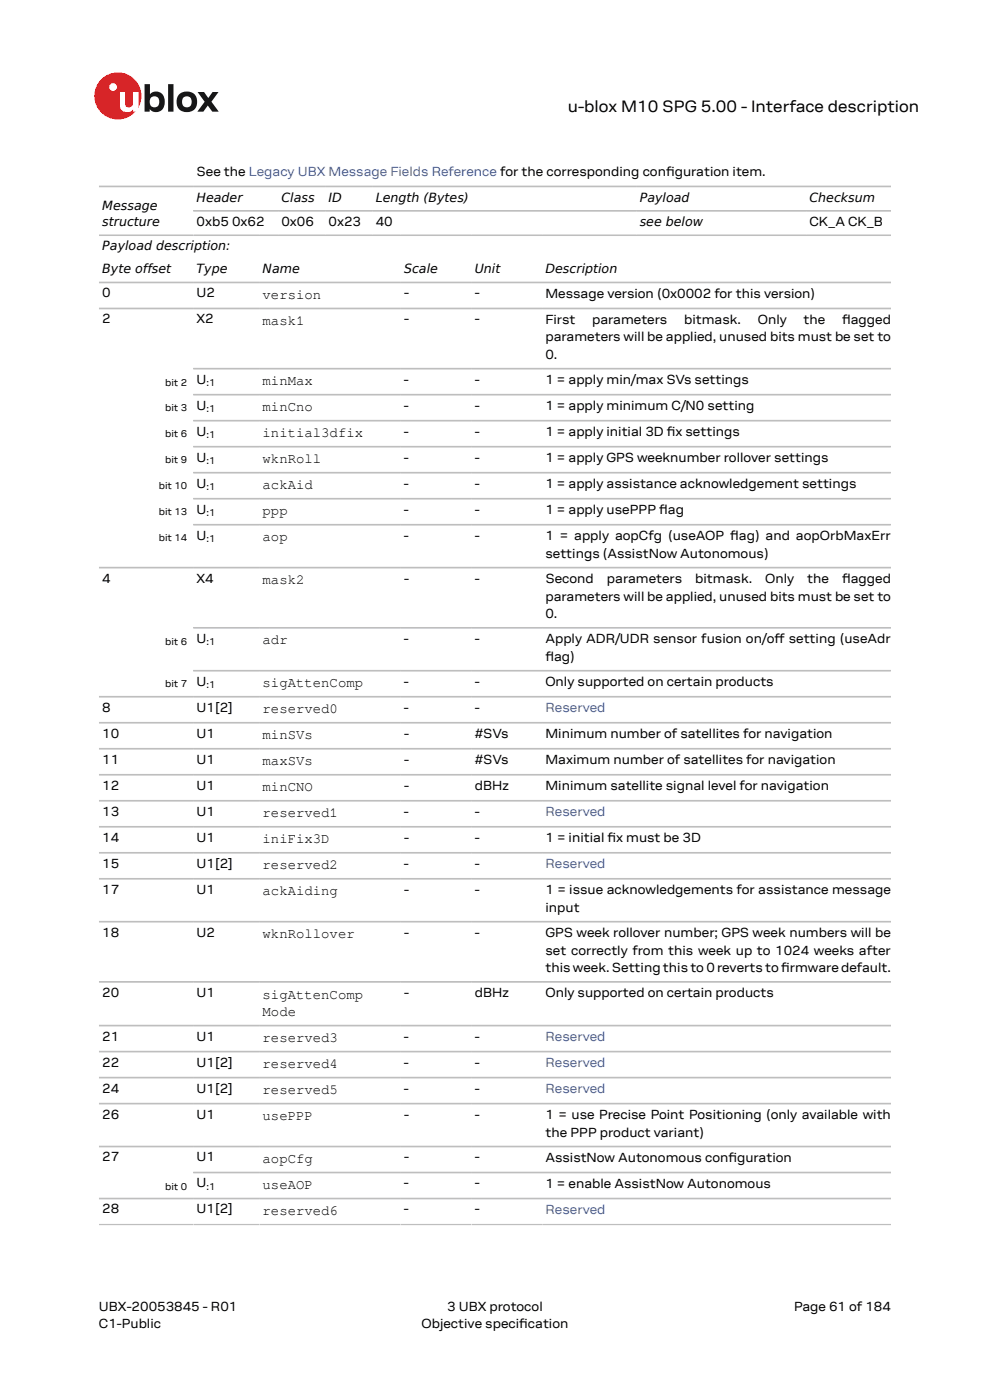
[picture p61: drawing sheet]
<svg xmlns="http://www.w3.org/2000/svg" width="210mm" height="297mm" viewBox="0 0 210 297" stroke-linecap="round" stroke-linejoin="round" font-family="sans-serif">
<defs><g id="words">
<text font-size="3.5" x="120.4" y="23.7">u-blox M10 SPG 5.00 - Interface description</text>
<g font-size="3">
<text x="55.7" y="63.5">version</text>
<text x="55.7" y="69">mask1</text>
<text x="55.7" y="81.7">minMax</text>
<text x="55.7" y="87.3">minCno</text>
<text x="55.7" y="92.8">initial3dfix</text>
<text x="55.7" y="98.3">wknRoll</text>
<text x="55.7" y="103.8">ackAid</text>
<text x="55.7" y="109.3">ppp</text>
<text x="55.7" y="114.9">aop</text>
<text x="55.7" y="124">mask2</text>
<text x="55.7" y="136.7">adr</text>
<text x="55.7" y="145.8">sigAttenComp</text>
<text x="55.7" y="151.3">reserved0</text>
<text x="55.7" y="156.9">minSVs</text>
<text x="55.7" y="162.4">maxSVs</text>
<text x="55.7" y="167.9">minCNO</text>
<text x="55.7" y="173.4">reserved1</text>
<text x="55.7" y="178.9">iniFix3D</text>
<text x="55.7" y="184.4">reserved2</text>
<text x="55.7" y="190">ackAiding</text>
<text x="55.7" y="199.1">wknRollover</text>
<text x="55.7" y="211.8">sigAttenComp</text>
<text x="55.7" y="215.6">Mode</text>
<text x="55.7" y="221.1">reserved3</text>
<text x="55.7" y="226.6">reserved4</text>
<text x="55.7" y="232.1">reserved5</text>
<text x="55.7" y="237.7">usePPP</text>
<text x="55.7" y="246.8">aopCfg</text>
<text x="55.7" y="252.3">useAOP</text>
<text x="55.7" y="257.8">reserved6</text>
</g>
<g font-size="2.8">
<text x="41.7" y="37.4">See the Legacy UBX Message Fields Reference for the corresponding confguration item.</text>
<text x="141.3" y="37.4">i</text>
<text x="41.7" y="47.9">0xb5 0x62</text>
<text x="59.7" y="47.9">0x06</text>
<text x="69.7" y="47.9">0x23</text>
<text x="79.7" y="47.9">40</text>
<text x="171.7" y="47.9">CK_A CK_B</text>
<text x="21.7" y="63.1">0</text>
<text x="41.7" y="63.1">U2</text>
<text x="85.7" y="63.1">-</text>
<text x="100.7" y="63.1">-</text>
<text x="115.7" y="63.2">Message version (0x0002 for this version)</text>
<text x="21.7" y="68.6">2</text>
<text x="41.7" y="68.6">X2</text>
<text x="85.7" y="68.6">-</text>
<text x="100.7" y="68.6">-</text>
<text x="115.7" y="68.8">First</text>
<text x="125.6" y="68.8">parameters</text>
<text x="145.1" y="68.8">bitmask.</text>
<text x="160.7" y="68.8">Only</text>
<text x="170.5" y="68.8">the</text>
<text x="178.6" y="68.8">fagged</text>
<text x="178.6" y="68.8">l</text>
<text x="115.7" y="72.4">parameters will be applied, unused bits must be set to</text>
<text x="115.7" y="76.1">0.</text>
<text x="41.7" y="81.4">U</text>
<text x="85.7" y="81.4">-</text>
<text x="100.7" y="81.4">-</text>
<text x="115.7" y="81.5">1 = apply min/max SVs settings</text>
<text x="41.7" y="86.9">U</text>
<text x="85.7" y="86.9">-</text>
<text x="100.7" y="86.9">-</text>
<text x="115.7" y="87">1 = apply minimum C/N0 setting</text>
<text x="41.7" y="92.4">U</text>
<text x="85.7" y="92.4">-</text>
<text x="100.7" y="92.4">-</text>
<text x="115.7" y="92.6">1 = apply initial 3D f</text>
<text x="141.4" y="92.6">ix settings</text>
<text x="41.7" y="97.9">U</text>
<text x="85.7" y="97.9">-</text>
<text x="100.7" y="97.9">-</text>
<text x="115.7" y="98.1">1 = apply GPS weeknumber rollover settings</text>
<text x="41.7" y="103.4">U</text>
<text x="85.7" y="103.4">-</text>
<text x="100.7" y="103.4">-</text>
<text x="115.7" y="103.6">1 = apply assistance acknowledgement settings</text>
<text x="41.7" y="109">U</text>
<text x="85.7" y="109">-</text>
<text x="100.7" y="109">-</text>
<text x="115.7" y="109.1">1 = apply usePPP f</text>
<text x="139.8" y="109.1">lag</text>
<text x="41.7" y="114.5">U</text>
<text x="85.7" y="114.5">-</text>
<text x="100.7" y="114.5">-</text>
<text x="115.7" y="114.6">1 = apply aopCfg (useAOP fag) and aopOrbMaxErr</text>
<text x="115.7" y="118.3">settings (AssistNow Autonomous)</text>
<text x="154.9" y="114.6">l</text>
<text x="21.7" y="123.6">4</text>
<text x="41.7" y="123.6">X4</text>
<text x="85.7" y="123.6">-</text>
<text x="100.7" y="123.6">-</text>
<text x="115.7" y="123.7">Second</text>
<text x="128.7" y="123.7">parameters</text>
<text x="147.5" y="123.7">bitmask.</text>
<text x="162.3" y="123.7">Only</text>
<text x="171.2" y="123.7">the</text>
<text x="178.6" y="123.7">fagged</text>
<text x="178.6" y="123.7">l</text>
<text x="115.7" y="127.4">parameters will be applied, unused bits must be set to</text>
<text x="115.7" y="131.1">0.</text>
<text x="41.7" y="136.4">U</text>
<text x="85.7" y="136.4">-</text>
<text x="100.7" y="136.4">-</text>
<text x="115.7" y="136.5">Apply ADR/UDR sensor fusion on/of setting (useAdr</text>
<text x="164.3" y="136.5">f</text>
<text x="115.7" y="140.2">f</text>
<text x="115.7" y="140.2">lag)</text>
<text x="41.7" y="145.5">U</text>
<text x="85.7" y="145.5">-</text>
<text x="100.7" y="145.5">-</text>
<text x="115.7" y="145.6">Only supported on certain products</text>
<text x="21.7" y="151">8</text>
<text x="41.7" y="151">U1[2]</text>
<text x="85.7" y="151">-</text>
<text x="100.7" y="151">-</text>
<text x="21.7" y="156.5">10</text>
<text x="41.7" y="156.5">U1</text>
<text x="85.7" y="156.5">-</text>
<text x="100.7" y="156.5">#SVs</text>
<text x="115.7" y="156.6">Minimum number of satellites for navigation</text>
<text x="21.7" y="162">11</text>
<text x="21.7" y="167.5">12</text>
<text x="41.7" y="162">U1</text>
<text x="41.7" y="167.5">U1</text>
<text x="85.7" y="162">-</text>
<text x="85.7" y="167.5">-</text>
<text x="100.7" y="162">#SVs</text>
<text x="100.7" y="167.5">dBHz</text>
<text x="115.7" y="162.2">Maximum number of satellites for navigation</text>
<text x="115.7" y="167.7">Minimum satellite signal level for navigation</text>
<text x="21.7" y="173">13</text>
<text x="41.7" y="173">U1</text>
<text x="85.7" y="173">-</text>
<text x="100.7" y="173">-</text>
<text x="21.7" y="178.6">14</text>
<text x="41.7" y="178.6">U1</text>
<text x="85.7" y="178.6">-</text>
<text x="100.7" y="178.6">-</text>
<text x="115.7" y="178.7">1 = initial fx must be 3D</text>
<text x="128.9" y="178.7">i</text>
<text x="21.7" y="184.1">15</text>
<text x="41.7" y="184.1">U1[2]</text>
<text x="85.7" y="184.1">-</text>
<text x="100.7" y="184.1">-</text>
<text x="21.7" y="189.6">17</text>
<text x="41.7" y="189.6">U1</text>
<text x="85.7" y="189.6">-</text>
<text x="100.7" y="189.6">-</text>
<text x="115.7" y="189.7">1 = issue acknowledgements for assistance message</text>
<text x="115.7" y="193.4">input</text>
<text x="21.7" y="198.7">18</text>
<text x="41.7" y="198.7">U2</text>
<text x="85.7" y="198.7">-</text>
<text x="100.7" y="198.7">-</text>
<text x="115.7" y="198.8">GPS week rollover number; GPS week numbers will be</text>
<text x="115.7" y="202.5">set correctly from this week up to 1024 weeks after</text>
<text x="115.7" y="206.2">this week. Setting this to 0 reverts to frmware default.</text>
<text x="165.7" y="206.2">i</text>
<text x="21.7" y="211.5">20</text>
<text x="41.7" y="211.5">U1</text>
<text x="85.7" y="211.5">-</text>
<text x="100.7" y="211.5">dBHz</text>
<text x="115.7" y="211.6">Only supported on certain products</text>
<text x="21.7" y="220.7">21</text>
<text x="41.7" y="220.7">U1</text>
<text x="85.7" y="220.7">-</text>
<text x="100.7" y="220.7">-</text>
<text x="21.7" y="226.3">22</text>
<text x="41.7" y="226.3">U1[2]</text>
<text x="85.7" y="226.3">-</text>
<text x="100.7" y="226.3">-</text>
<text x="21.7" y="231.8">24</text>
<text x="41.7" y="231.8">U1[2]</text>
<text x="85.7" y="231.8">-</text>
<text x="100.7" y="231.8">-</text>
<text x="21.7" y="237.3">26</text>
<text x="41.7" y="237.3">U1</text>
<text x="85.7" y="237.3">-</text>
<text x="100.7" y="237.3">-</text>
<text x="115.7" y="237.4">1 = use Precise Point Positioning (only available with</text>
<text x="115.7" y="241.1">the PPP product variant)</text>
<text x="21.7" y="246.4">27</text>
<text x="41.7" y="251.9">U</text>
<text x="41.7" y="246.4">U1</text>
<text x="85.7" y="251.9">-</text>
<text x="85.7" y="246.4">-</text>
<text x="100.7" y="251.9">-</text>
<text x="100.7" y="246.4">-</text>
<text x="115.7" y="246.5">AssistNow Autonomous confguration</text>
<text x="154.5" y="246.5">i</text>
<text x="21.7" y="257.4">28</text>
<text x="41.7" y="257.4">U1[2]</text>
<text x="85.7" y="257.4">-</text>
<text x="100.7" y="257.4">-</text>
<text x="115.7" y="252.1">1 = enable AssistNow Autonomous</text>
<text x="21" y="278">UBX-20053845 - R01</text>
<text x="21" y="281.8">C1-Public</text>
<text x="89.4" y="281.8">Objective specifcation</text>
<text x="94.9" y="278">3 UBX protocol</text>
<text x="110.1" y="281.8">i</text>
<text x="168.4" y="278">Page 61 of 184</text>
</g>
<g font-size="2.8" fill="#4664b4">
<text x="115.7" y="151.1">Reserved</text>
<text x="115.7" y="173.2">Reserved</text>
<text x="115.7" y="184.2">Reserved</text>
<text x="115.7" y="220.9">Reserved</text>
<text x="115.7" y="226.4">Reserved</text>
<text x="115.7" y="231.9">Reserved</text>
<text x="115.7" y="257.6">Reserved</text>
</g>
<g font-size="2.7">
<text x="21.7" y="44.5">Message</text>
<text x="21.7" y="47.9">structure</text>
<text x="41.7" y="42.7">Header</text>
<text x="59.7" y="42.7">Class</text>
<text x="69.7" y="42.7">ID</text>
<text x="79.7" y="42.7">Length (Bytes)</text>
<text x="135.7" y="42.7">Payload</text>
<text x="135.7" y="47.9">see below</text>
<text x="171.7" y="42.7">Checksum</text>
<text x="21.7" y="53.1">Payload description:</text>
<text x="21.7" y="57.9">Byte offset</text>
<text x="41.7" y="57.9">Type</text>
<text x="55.7" y="57.9">Name</text>
<text x="85.7" y="57.9">Scale</text>
<text x="100.7" y="57.9">Unit</text>
<text x="115.7" y="57.9">Description</text>
</g>
<g font-size="2.1">
<text x="35" y="81.9">bit 2</text>
<text x="43.8" y="81.9">:1</text>
<text x="35" y="87.3">bit 3</text>
<text x="43.8" y="87.4">:1</text>
<text x="35" y="92.8">bit 6</text>
<text x="43.8" y="92.9">:1</text>
<text x="35" y="98.3">bit 9</text>
<text x="43.8" y="98.5">:1</text>
<text x="33.7" y="103.8">bit 10</text>
<text x="43.8" y="104">:1</text>
<text x="33.7" y="109.3">bit 13</text>
<text x="43.8" y="109.5">:1</text>
<text x="33.7" y="114.8">bit 14</text>
<text x="43.8" y="115">:1</text>
<text x="35" y="136.9">bit 6</text>
<text x="43.8" y="136.9">:1</text>
<text x="35" y="145.8">bit 7</text>
<text x="43.8" y="146">:1</text>
<text x="35" y="252.4">bit 0</text>
<text x="43.8" y="252.4">:1</text>
</g>
</g></defs>
<circle cx="25" cy="20.4" r="5" fill="#ed2023"/>
<circle cx="24" cy="18.5" r=".83" fill="#fff"/>
<g fill="#151516">
<path d="M35.7 17.9h1.1v5.8h-1.1z"/>
<path d="M41.9 19.5h1.4l.9 1.3 .9-1.3h1.3l-1.6 2.1 1.6 2.1h-1.4l-.9-1.3-1 1.3h-1.2l1.5-2.1z"/>
<path d="M32 20.7a1.17 1.17 0 0 0-.1 1.5 1.17 1.17 0 0 0 1.4 .4 1.16 1.16 0 0 0 .4-1.6 1.16 1.16 0 0 0-1.7-.3zM30.7 17.9h1.1v2.1a1.82 1.82 0 0 1 2.2-.4 1.82 1.82 0 0 1 .9 2 1.83 1.83 0 0 1-1 2 1.83 1.83 0 0 1-2.1-.5v.6h-1.1z"/>
<path d="M38.9 20.7a1.18 1.18 0 0 0-.2 1.5 1.18 1.18 0 0 0 1.5 .4 1.18 1.18 0 0 0 .4-1.5 1.18 1.18 0 0 0-1.5-.5zM37.4 21.6a2.25 2.25 0 0 1 4.5 0 2.25 2.25 0 0 1-4.5 0z"/>
</g>
<path d="M25.4 19.5h1.1v2.5a.84 .84 0 0 0 1 .8 .84 .84 0 0 0 .7-1v-2.3h1.1v4.2h-1.1v-.5a1.59 1.59 0 0 1-1.8 .5 1.59 1.59 0 0 1-1-1.5z" fill="#fff"/>
<g fill="none" stroke="#bebebe" stroke-width=".35">
<path d="M21 39.6h168M21 49.9h168M21 59.9h168M41 44.7h148M21 65.4h168M41 78.2h148M41 83.7h148M41 89.2h148M41 94.8h148M41 100.3h148M41 105.8h148M41 111.3h148"/>
<path d="M21 120.4h168M41 133.2h148M21 147.8h168M21 153.3h168M21 158.8h168M41 142.3h148M21 164.4h168M21 169.9h168M21 175.4h168M21 180.9h168M21 186.4h168M21 195.5h168"/>
<path d="M21 208.3h168M21 217.6h168M21 223.1h168M21 228.6h168M21 234.1h168M21 243.2h168M21 254.3h168M21 259.8h168M189 248.7h-148"/>
</g>
<use href="#words"/>
</svg>
